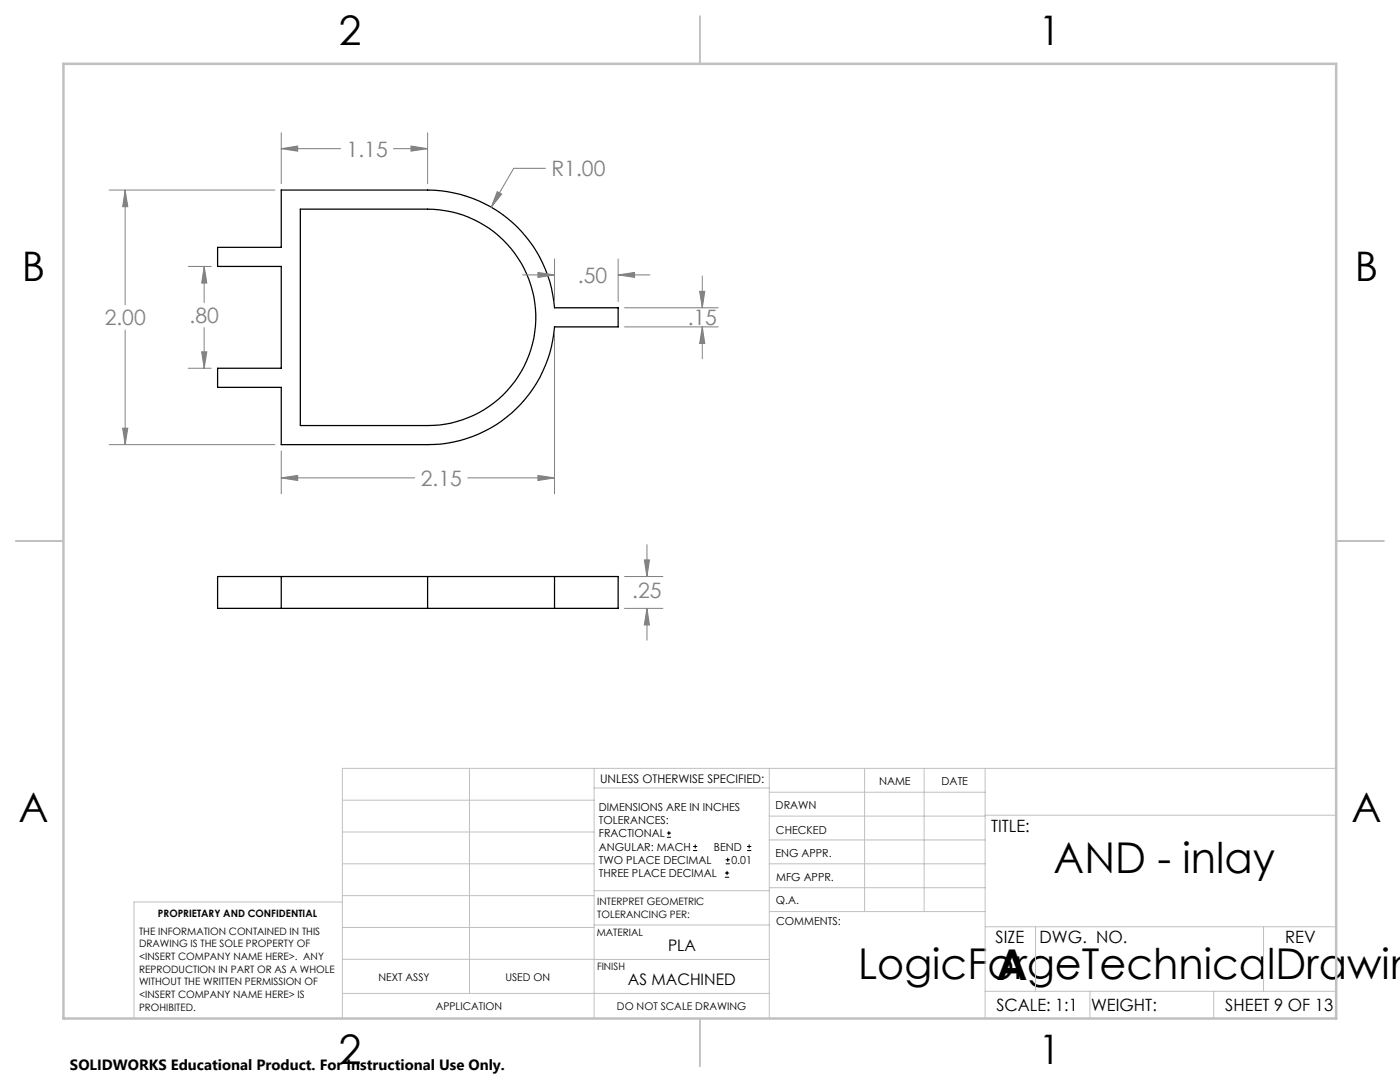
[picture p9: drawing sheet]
<svg xmlns="http://www.w3.org/2000/svg" width="279mm" height="216mm" viewBox="0 0 279 216" stroke-linecap="round" stroke-linejoin="round" font-family="sans-serif">
<defs><g id="words">
<g font-size="8.5">
<text x="210.3" y="174.2">AND - inlay</text>
<text x="171.3" y="195.4">LogicForgeTechnicalDrawin</text>
<text x="198.9" y="195.5">A</text>
</g>
<g font-size="8.1">
<text x="67.6" y="8.9">2</text>
<text x="207.3" y="8.9">1</text>
<text x="4.4" y="56.2">B</text>
<text x="270.4" y="56.2">B</text>
<text x="3.7" y="164.1">A</text>
<text x="269.7" y="164.1">A</text>
<text x="67.6" y="212.4">2</text>
<text x="207.3" y="212.4">1</text>
</g>
<g font-size="4.2" fill="#808080">
<text x="69.2" y="31.2">1.15</text>
<text x="110" y="35.2">R1.00</text>
<text x="115.3" y="56.4">.50</text>
<text x="20.9" y="64.9">2.00</text>
<text x="37.8" y="64.4">.80</text>
<text x="137.2" y="64.9">.15</text>
<text x="84" y="97">2.15</text>
<text x="126.2" y="119.4">.25</text>
</g>
<g font-size="3.4">
<text x="197.8" y="166">TITLE:</text>
<text x="198.7" y="188.1">SIZE</text>
<text x="207.5" y="188.1">DWG. NO.</text>
<text x="256.5" y="188.2">REV</text>
<text x="198.8" y="201.7">SCALE: 1:1</text>
<text x="217.7" y="201.8">WEIGHT:</text>
<text x="244.5" y="201.7">SHEET 9 OF 13</text>
</g>
<g font-size="3.2">
<text x="133.3" y="189.8">PLA</text>
<text x="125.3" y="196.6">AS MACHINED</text>
</g>
<text font-size="3" x="14" y="213.5">SOLIDWORKS Educational Product. For Instructional Use Only.</text>
<text font-size="2.4" x="119.8" y="156.2">UNLESS OTHERWISE SPECIFIED:</text>
<g font-size="2.2">
<text x="119.5" y="161.8">DIMENSIONS ARE IN INCHES</text>
<text x="154.8" y="161.4">DRAWN</text>
<text x="175.4" y="156.6">NAME</text>
<text x="187.9" y="156.7">DATE</text>
<text x="119.5" y="164.4">TOLERANCES:</text>
<text x="119.5" y="167.1">FRACTIONAL</text>
<text x="154.9" y="166.3">CHECKED</text>
<text x="119.5" y="169.7">ANGULAR: MACH</text>
<text x="119.5" y="172.4">TWO PLACE DECIMAL</text>
<text x="142.5" y="169.7">BEND</text>
<text x="146" y="172.4">0.01</text>
<text x="154.8" y="171">ENG APPR.</text>
<text x="119.5" y="175">THREE PLACE DECIMAL</text>
<text x="154.9" y="175.7">MFG APPR.</text>
<text x="154.9" y="180.4">Q.A.</text>
<text x="154.9" y="184.6">COMMENTS:</text>
</g>
<g font-size="2.1">
<text x="75.5" y="195.7">NEXT ASSY</text>
<text x="100.9" y="195.7">USED ON</text>
<text x="86.9" y="201.5">APPLICATION</text>
<text x="123.1" y="201.6">DO NOT SCALE DRAWING</text>
</g>
<g font-size="2">
<text x="31.5" y="182.9">PROPRIETARY AND CONFIDENTIAL</text>
<text x="119.2" y="180.6">INTERPRET GEOMETRIC</text>
<text x="119.2" y="183.1">TOLERANCING PER:</text>
<text x="27.8" y="186.5">THE INFORMATION CONTAINED IN THIS</text>
<text x="27.8" y="189">DRAWING IS THE SOLE PROPERTY OF</text>
<text x="27.8" y="191.6">&lt;INSERT COMPANY NAME HERE&gt;. ANY</text>
<text x="119.1" y="186.7">MATERIAL</text>
<text x="27.8" y="194.1">REPRODUCTION IN PART OR AS A WHOLE</text>
<text x="27.8" y="196.6">WITHOUT THE WRITTEN PERMISSION OF</text>
<text x="119.1" y="193.5">FINISH</text>
<text x="27.8" y="199.1">&lt;INSERT COMPANY NAME HERE&gt; IS</text>
<text x="27.8" y="201.7">PROHIBITED.</text>
</g>
</g></defs>
<path d="M43.4 49.4h12.7v-11.5h29.2a25.4 25.4 0 0 1 25.4 23.5h12.7v3.8h-12.7a25.4 25.4 0 0 1-25.4 23.5h-29.2v-11.4h-12.7v-3.8h12.7v-20.3h-12.7zM59.9 41.7h25.4a21.6 21.6 0 0 1 21.6 21.6 21.6 21.6 0 0 1-21.6 21.6h-25.4zM56.1 115v6.4M85.3 115h25.4M85.3 115h-41.9v6.4h41.9M85.3 115v6.4M110.7 115h12.7v6.4h-12.7M110.7 115v6.4M85.3 121.4h25.4" fill="none" stroke="#000" stroke-width=".25"/>
<g fill="none" stroke="#000" stroke-width=".2">
<path d="M133.1 167.1h.8M133.1 166.2h.8M133.5 165.8v.9M138.3 169.7h.8M138.3 168.9h.8M138.7 168.5v.8M144.7 175h.8M144.7 174.2h.8M144.8 172.4h.9M144.8 171.6h.9M145.1 173.8v.8M145.2 171.1v.9"/>
<path d="M149.1 169.7h.8M149.1 168.9h.8M149.5 168.5v.8"/>
</g>
<g fill="none" stroke="#808080" stroke-width=".2">
<path d="M21.8 37.9h33.1M25 37.9l.5 3.3h-1zM25 37.9v22.9M56.1 29.7l3.3-.6v1.1zM56.1 26.5v10.2M56.1 29.7h11.9M78.5 29.7h6.8M82 29.1l3.3 .6-3.3 .5zM85.3 26.5v10.2M99.2 38.2l.9 .5-2.1 2.6zM108.9 33.6h-6.4l-4.5 7.7M37.6 53.2h4.6"/>
<path d="M40.7 53.2l.6 3.3h-1zM40.7 53.2v7.2M104.3 54.9h6.4M107.4 54.4l3.3 .5-3.3 .5zM110.7 51.7v8.4M123.4 54.9l3.2-.5v1zM123.4 51.7v8.4M123.4 54.9h6.3M139.6 58.1h1.1l-.5 3.3zM140.2 55.1v6.3M25 65.9v22.8M37.6 73.5h4.6"/>
<path d="M40.3 70.2h1l-.6 3.3zM40.7 65.4v8.1M110.7 66.5v32M124.6 65.2h18.7M124.6 61.4h18.7M140.2 65.2l.5 3.3h-1.1zM140.2 65.2v6.4M21.8 88.7h33.1M24.5 85.4h1l-.5 3.3zM56.1 95.4l3.3-.5v1zM56.1 90v8.5M56.1 95.4h26.7"/>
<path d="M93.3 95.4h17.4M107.4 94.9l3.3 .5-3.3 .5zM124.6 115h7.7M128.6 111.7h1l-.5 3.3zM129.1 108.7v6.3M124.6 121.4h7.7M129.1 121.4l.5 3.3h-1zM129.1 121.4v6.3"/>
</g>
<g fill="none" stroke="#c0c0c0" stroke-width=".2">
<path d="M68.3 159.7h50.3M93.7 153.3v44.9M118.6 153.3v49.9M118.6 157.2h34.9M153.5 153.3v49.9M153.5 158.1h43.1M172.5 153.3v28.6M184.4 153.3v28.6M196.6 153.3v49.9M266.7 153.3h-198.4v49.9M68.3 178.7h50.3M68.3 172.4h50.3"/>
<path d="M68.3 166h50.3M68.3 180h-41.6v23.2M118.6 177.7h35M153.5 167.6h43.1M153.5 162.8h43.1M153.5 172.4h43.1M153.5 177.1h43.1M196.6 162.7h70.1M68.3 198.2h85.2M68.3 191.4l85.2 .1M68.3 185.1h50.3M118.6 184.6h35"/>
<path d="M153.6 181.9h43M196.6 197.8h70.1M196.6 184.9h70.1M206.7 184.9v12.9M217.5 197.8v5.4M242.2 197.8v5.4M252.2 184.9v12.9"/>
</g>
<path d="M139.7 3.2v9.5M3.1 107.9h9.6M266.7 107.9h9.5M139.7 203.2v9.6" fill="none" stroke="#c0c0c0" stroke-width=".25"/>
<path d="M12.7 12.7h254v190.5h-254z" fill="none" stroke="#c0c0c0" stroke-width=".5"/>
<path d="M82 29.1l3.3 .6-3.3 .5zM56.1 29.7l3.3-.6v1.1zM140.2 65.2l.5 3.3h-1.1zM139.6 58.1h1.1l-.5 3.3zM123.4 54.9l3.2-.5v1zM107.4 54.4l3.3 .5-3.3 .5zM25 37.9l.5 3.3h-1zM24.5 85.4h1l-.5 3.3zM40.7 53.2l.6 3.3h-1zM40.3 70.2h1l-.6 3.3zM56.1 95.4l3.3-.5v1zM107.4 94.9l3.3 .5-3.3 .5zM99.2 38.2l-1.2 3.1 2.1-2.6zM128.6 111.7h1l-.5 3.3zM129.1 121.4l.5 3.3h-1z" fill="#808080"/>
<use href="#words"/>
</svg>
